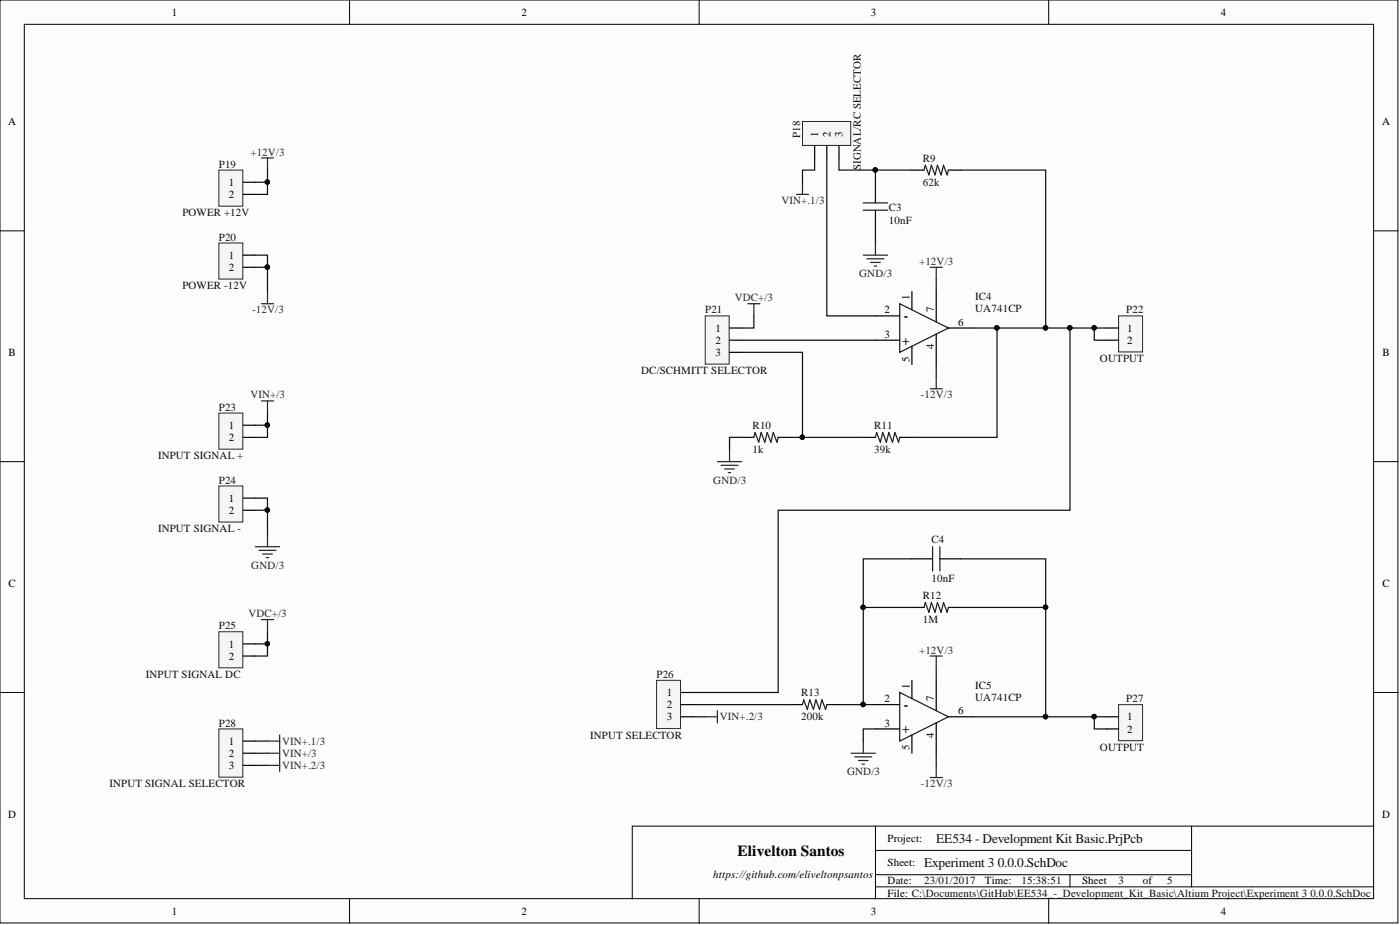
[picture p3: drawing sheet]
<svg xmlns="http://www.w3.org/2000/svg" width="292mm" height="193mm" viewBox="0 0 292 193" stroke-linecap="round" stroke-linejoin="round" font-family="sans-serif">
<defs><g id="words">
<text font-size="3.2" x="153.9" y="178.5">Elivelton Santos</text>
<g font-size="2.8" fill="#0e0e0e">
<text x="188.2" y="71.9">+</text>
<text x="188.6" y="66.8">-</text>
<text x="188.6" y="147.9">-</text>
<text x="188.2" y="153">+</text>
<text x="195.3" y="175.8">EE534 - Development Kit Basic.PrjPcb</text>
<text x="192.8" y="180.9">Experiment 3</text>
<text x="208.2" y="180.9">0.0.0.SchDoc</text>
</g>
<g font-size="2.3">
<text x="35.9" y="3.3">1</text>
<text x="108.8" y="3.3">2</text>
<text x="181.7" y="3.3">3</text>
<text x="254.7" y="3.3">4</text>
<text x="1.7" y="26.1">A</text>
<text x="170.7" y="28.6" transform="rotate(-90 170.7 28.6)">1</text>
<text x="173.3" y="28.6" transform="rotate(-90 173.3 28.6)">2</text>
<text x="175.8" y="28.6" transform="rotate(-90 175.8 28.6)">3</text>
<text x="288.4" y="26.1">A</text>
<text x="47.8" y="38.8">1</text>
<text x="47.8" y="41.3">2</text>
<text x="47.8" y="54">1</text>
<text x="47.8" y="56.5">2</text>
<text x="184.5" y="65.4">2</text>
<text x="189.8" y="62.6" transform="rotate(-90 189.8 62.6)">1</text>
<text x="194.8" y="65.1" transform="rotate(-90 194.8 65.1)">7</text>
<text x="149.3" y="69.2">1</text>
<text x="149.3" y="71.7">2</text>
<text x="184.5" y="70.5">3</text>
<text x="199.9" y="67.9">6</text>
<text x="235.2" y="69.2">1</text>
<text x="235.2" y="71.7">2</text>
<text x="1.8" y="74.3">B</text>
<text x="149.3" y="74.3">3</text>
<text x="189.8" y="75.4" transform="rotate(-90 189.8 75.4)">5</text>
<text x="194.8" y="72.9" transform="rotate(-90 194.8 72.9)">4</text>
<text x="288.4" y="74.3">B</text>
<text x="47.8" y="89.5">1</text>
<text x="47.8" y="92">2</text>
<text x="47.8" y="104.7">1</text>
<text x="47.8" y="107.2">2</text>
<text x="1.8" y="122.4">C</text>
<text x="288.4" y="122.4">C</text>
<text x="47.8" y="135.1">1</text>
<text x="47.8" y="137.6">2</text>
<text x="189.8" y="143.7" transform="rotate(-90 189.8 143.7)">1</text>
<text x="139.1" y="145.2">1</text>
<text x="139.1" y="147.8">2</text>
<text x="184.5" y="146.5">2</text>
<text x="194.8" y="146.2" transform="rotate(-90 194.8 146.2)">7</text>
<text x="199.9" y="149">6</text>
<text x="47.8" y="155.4">1</text>
<text x="139.1" y="150.3">3</text>
<text x="184.5" y="151.6">3</text>
<text x="194.8" y="154" transform="rotate(-90 194.8 154)">4</text>
<text x="235.2" y="150.3">1</text>
<text x="235.2" y="152.8">2</text>
<text x="47.8" y="157.9">2</text>
<text x="47.8" y="160.4">3</text>
<text x="189.8" y="156.5" transform="rotate(-90 189.8 156.5)">5</text>
<text x="1.7" y="170.6">D</text>
<text x="288.4" y="170.6">D</text>
<text x="185.2" y="175.6">Project:</text>
<text x="148.8" y="183.2">https://github.com/eliveltonpsantos</text>
<text x="185.2" y="180.7">Sheet:</text>
<text x="185.2" y="184.5">Date:</text>
<text x="205.5" y="184.5">Time:</text>
<text x="225.8" y="184.5">Sheet</text>
<text x="238.5" y="184.5">of</text>
<text x="35.9" y="190.8">1</text>
<text x="108.8" y="190.8">2</text>
<text x="181.7" y="190.8">3</text>
<text x="185.2" y="187">File: C:\Documents\GitHub\EE534_-_Development_Kit_Basic\Altium Project\Experiment 3</text>
<text x="254.7" y="190.8">4</text>
</g>
<g font-size="2.3" fill="#0e0e0e">
<text x="166.9" y="28.8" transform="rotate(-90 166.9 28.8)">P18</text>
<text x="45.7" y="35">P19</text>
<text x="179.6" y="35.5" transform="rotate(-90 179.6 35.5)">SIGNAL/RC SELECTOR</text>
<text x="192.5" y="33.7">R9</text>
<text x="192.5" y="38.8">62k</text>
<text x="38.1" y="45.1">POWER +12V</text>
<text x="185.4" y="44.1">C3</text>
<text x="185.4" y="46.6">10nF</text>
<text x="45.7" y="50.2">P20</text>
<text x="38.1" y="60.3">POWER -12V</text>
<text x="147.1" y="65.4">P21</text>
<text x="203.5" y="62.6">IC4</text>
<text x="203.5" y="65.1">UA741CP</text>
<text x="235" y="65.4">P22</text>
<text x="229.5" y="75.5">OUTPUT</text>
<text x="133.8" y="78.1">DC/SCHMITT SELECTOR</text>
<text x="45.7" y="85.7">P23</text>
<text x="157" y="89.5">R10</text>
<text x="182.4" y="89.5">R11</text>
<text x="33" y="95.8">INPUT SIGNAL +</text>
<text x="157" y="94.5">1k</text>
<text x="182.4" y="94.5">39k</text>
<text x="45.7" y="100.9">P24</text>
<text x="33" y="111">INPUT SIGNAL -</text>
<text x="194.3" y="113.3">C4</text>
<text x="192.5" y="124.9">R12</text>
<text x="194.3" y="121.4">10nF</text>
<text x="45.7" y="131.3">P25</text>
<text x="192.5" y="130">1M</text>
<text x="30.4" y="141.4">INPUT SIGNAL DC</text>
<text x="137" y="141.4">P26</text>
<text x="203.5" y="143.7">IC5</text>
<text x="167.2" y="145.2">R13</text>
<text x="203.5" y="146.2">UA741CP</text>
<text x="235" y="146.5">P27</text>
<text x="45.7" y="151.6">P28</text>
<text x="123.1" y="154.1">INPUT SELECTOR</text>
<text x="167.2" y="150.3">200k</text>
<text x="229.5" y="156.6">OUTPUT</text>
<text x="22.8" y="164.2">INPUT SIGNAL SELECTOR</text>
<text x="192.8" y="184.5">23/01/2017</text>
<text x="213.1" y="184.5">15:38:51</text>
<text x="233.4" y="184.5">3</text>
<text x="243.5" y="184.5">5</text>
<text x="273.4" y="187">0.0.0.SchDoc</text>
</g>
<g font-size="2.3" fill="#262626">
<text x="52.3" y="32.4">+12V/3</text>
<text x="163" y="42.6">VIN+.1/3</text>
<text x="179.3" y="57.8">GND/3</text>
<text x="191.8" y="55.3">+12V/3</text>
<text x="52.6" y="65.4">-12V/3</text>
<text x="153.3" y="62.9">VDC+/3</text>
<text x="52.3" y="83.1">VIN+/3</text>
<text x="192.1" y="83.1">-12V/3</text>
<text x="148.8" y="100.9">GND/3</text>
<text x="52.4" y="118.6">GND/3</text>
<text x="51.8" y="128.8">VDC+/3</text>
<text x="191.8" y="136.4">+12V/3</text>
<text x="58.9" y="155.4">VIN+.1/3</text>
<text x="150.2" y="150.3">VIN+.2/3</text>
<text x="58.9" y="157.9">VIN+/3</text>
<text x="58.9" y="160.4">VIN+.2/3</text>
<text x="176.7" y="161.7">GND/3</text>
<text x="192.1" y="164.2">-12V/3</text>
</g>
</g></defs>
<g fill="#fcfcfc" stroke="#000" stroke-width=".21">
<path d="M0 0h291.7v192.5h-291.7z"/>
<path d="M5.1 5.1h281.5v182.4h-281.5z"/>
</g>
<g fill="none" stroke="#000" stroke-width=".21">
<path d="M72.9 0v5.1M145.9 0v5.1M218.8 0v5.1M0 48.2h5.1M286.7 48.2h5M0 96.3h5.1M286.7 96.3h5M0 144.5h5.1M286.7 144.5h5M182.7 172.3h-50.8v15.2M182.7 177.4h65.9M248.6 172.3v12.7"/>
<path d="M286.7 172.3h-104v15.2M72.9 187.5v5.1M145.9 187.5v5.1M182.7 185h104M182.7 182.5h65.9M218.8 187.5v5.1M223.2 182.5v2.5"/>
</g>
<path d="M45.7 35.5h5v7.5h-5z" fill="#f5f5f5" stroke="#262626" stroke-width=".21"/>
<path d="M50.7 38h2.6M50.7 40.6h2.6" fill="none" stroke="#000" stroke-width=".25"/>
<path d="M45.7 50.7h5v7.5h-5z" fill="#f5f5f5" stroke="#262626" stroke-width=".21"/>
<path d="M50.7 53.2h2.6M50.7 55.8h2.6" fill="none" stroke="#000" stroke-width=".25"/>
<path d="M54.5 33h2.6M55.8 33v2.5M54.5 63.4h2.6M55.8 60.8v2.6" fill="none" stroke="#262626" stroke-width=".25"/>
<path d="M45.7 86.2h5v7.5h-5z" fill="#f5f5f5" stroke="#262626" stroke-width=".21"/>
<path d="M50.7 88.7h2.6M50.7 91.2h2.6" fill="none" stroke="#000" stroke-width=".25"/>
<path d="M54.5 83.6h2.6M55.8 83.6v2.6" fill="none" stroke="#262626" stroke-width=".25"/>
<path d="M45.7 101.4h5v7.5h-5z" fill="#f5f5f5" stroke="#262626" stroke-width=".21"/>
<path d="M182.7 65.9h5M182.7 71h5M190.3 60.8v3.8M190.3 72.2v3.8M195.3 60.8v6.4M195.3 69.7v6.3M197.9 68.4h5M50.7 103.9h2.6M50.7 106.4h2.6" fill="none" stroke="#000" stroke-width=".25"/>
<path d="M194.1 55.8h2.5M195.3 55.8v2.5M195.3 78.6v2.5M194.1 81.1h2.5M53.3 114.1h5M54 114.8h3.6M54.8 115.6h2M55.6 116.3h.5M55.8 111.5v2.6" fill="none" stroke="#262626" stroke-width=".25"/>
<path d="M187.7 63.4l10.2 5-10.2 5.1z" fill="none" stroke="#1c1c1c" stroke-width=".25"/>
<path d="M147.1 65.9h5v10.1h-5z" fill="#f5f5f5" stroke="#262626" stroke-width=".21"/>
<path d="M152.2 68.4h2.5M152.2 71h2.5M152.2 73.5h2.5" fill="none" stroke="#000" stroke-width=".25"/>
<path d="M156 63.4h2.6M157.3 63.4v2.5" fill="none" stroke="#262626" stroke-width=".25"/>
<path d="M45.7 131.8h5v7.5h-5z" fill="#f5f5f5" stroke="#262626" stroke-width=".21"/>
<path d="M154.7 91.2h2.6M162.4 91.2h2.5M180.1 91.2h2.6M187.7 91.2h2.6M50.7 134.3h2.6M50.7 136.9h2.6" fill="none" stroke="#000" stroke-width=".25"/>
<path d="M149.7 96.3h5M150.4 97.1h3.6M151.2 97.8h2M152 98.6h.5M152.2 93.8v2.5M54.5 129.3h2.6M55.8 129.3v2.5" fill="none" stroke="#262626" stroke-width=".25"/>
<path d="M157.3 91.2l.2-1 .8 2.1 .5-2.1 .8 2.1 .5-2.1 .7 2.1 .5-2.1 .8 2.1 .3-1.1M182.7 91.2l.2-1 .8 2.1 .5-2.1 .7 2.1 .5-2.1 .8 2.1 .5-2.1 .8 2.1 .2-1.1" fill="none" stroke="#1c1c1c" stroke-width=".25"/>
<path d="M167.4 25.3h10.1v5h-10.1z" fill="#f5f5f5" stroke="#262626" stroke-width=".21"/>
<path d="M170 30.4v2.6M172.5 30.4v2.6M175 30.4v2.6M182.7 38v4.3M190.3 35.5h2.5M197.9 35.5h2.5M182.7 43.8v4.4" fill="none" stroke="#000" stroke-width=".25"/>
<path d="M180.1 53.2h5.1M180.9 54h3.5M181.6 54.7h2.1M182.4 55.5h.5M182.7 50.7v2.5M55.8 157.1h2.5M58.3 155.9v2.5" fill="none" stroke="#262626" stroke-width=".25"/>
<path d="M192.8 35.5l.3-1 .7 2 .5-2 .8 2 .5-2 .8 2 .5-2 .7 2 .3-1M180.1 43.8h5.1M180.1 42.3h5.1" fill="none" stroke="#1c1c1c" stroke-width=".25"/>
<path d="M233.4 65.9h5v7.5h-5z" fill="#f5f5f5" stroke="#262626" stroke-width=".21"/>
<path d="M230.9 68.4h2.5M230.9 71h2.5" fill="none" stroke="#000" stroke-width=".25"/>
<path d="M45.7 152.1h5v10h-5z" fill="#f5f5f5" stroke="#262626" stroke-width=".21"/>
<g fill="none" stroke="#000" stroke-width=".25">
<path d="M190.3 116.6h4.3M196.1 116.6h4.3M190.3 126.7h2.5M197.9 126.7h2.5M50.7 154.6h2.6M50.7 157.1h2.6M50.7 159.7h2.6M164.9 147h2.5M172.5 147h2.5M182.7 147h5M182.7 152.1h5M190.3 141.9v3.8"/>
<path d="M190.3 153.3v3.8M195.3 141.9v6.4M195.3 150.8v6.3M197.9 149.5h5"/>
</g>
<g fill="none" stroke="#262626" stroke-width=".25">
<path d="M167.4 38v2.6M166.2 40.6h2.5M194.1 136.9h2.5M195.3 136.9v2.5M55.8 154.6h2.5M55.8 159.7h2.5M58.3 153.3v2.6M58.3 158.4v2.5M147.1 149.5h2.6M149.7 148.3v2.5M177.6 157.1h5.1M178.3 157.9h3.6"/>
<path d="M179.1 158.7h2M179.9 159.4h.5M180.1 154.6v2.5M195.3 159.7v2.5M194.1 162.2h2.5"/>
</g>
<path d="M194.6 114.1v5M196.1 114.1v5M192.8 126.7l.3-1 .7 2 .5-2 .8 2 .5-2 .8 2 .5-2 .7 2 .3-1M167.4 147l.3-1 .7 2 .6-2 .7 2 .5-2 .8 2 .5-2 .8 2 .2-1M187.7 144.5l10.2 5-10.2 5.1z" fill="none" stroke="#1c1c1c" stroke-width=".25"/>
<path d="M233.4 147h5v7.5h-5z" fill="#f5f5f5" stroke="#262626" stroke-width=".21"/>
<path d="M230.9 149.5h2.5M230.9 152.1h2.5" fill="none" stroke="#000" stroke-width=".25"/>
<path d="M137 141.9h5v10.1h-5z" fill="#f5f5f5" stroke="#262626" stroke-width=".21"/>
<path d="M142.1 144.5h2.5M142.1 147h2.5M142.1 149.5h2.5" fill="none" stroke="#000" stroke-width=".25"/>
<g fill="none" stroke="#0e0e0e" stroke-width=".25">
<path d="M55.8 35.5v2.5h-2.5M55.8 38v2.6h-2.5M170 33v2.5h-2.6v2.5M172.5 33v32.9h10.2M175 33v2.5h15.3M182.7 35.5v2.5M200.4 35.5h17.8v32.9h-10.2M53.3 55.8h2.5v5M53.3 53.2h2.5v2.6M182.7 48.2v2.5M195.3 58.3v2.5M154.7 73.5h12.7v17.7"/>
<path d="M154.7 71h28M157.3 65.9v2.5h-2.6M195.3 76v2.6M202.9 68.4h5.1v22.8h-17.7M218.2 68.4h12.7M223.2 68.4v38h-60.8v38.1h-17.8M228.3 68.4v2.6h2.6M53.3 88.7h2.5M55.8 86.2v5h-2.5M154.7 91.2h-2.5v2.6M164.9 91.2h15.2M53.3 103.9h2.5v7.6"/>
<path d="M53.3 106.4h2.5M190.3 116.6h-10.2v10.1M200.4 116.6h17.8v10.1M55.8 131.8v2.5h-2.5M55.8 134.3v2.6h-2.5M190.3 126.7h-10.2v20.3M195.3 139.4v2.5M200.4 126.7h17.8v22.8h-15.3M53.3 157.1h2.5M53.3 159.7h2.5M53.3 154.6h2.5M144.6 149.5h2.5"/>
<path d="M144.6 147h20.3M175 147h7.7M182.7 152.1h-2.6v2.5M195.3 157.1v2.6M218.2 149.5h12.7M228.3 149.5v2.6h2.6"/>
</g>
<g fill="#0e0e0e" stroke="#0e0e0e" stroke-width=".21">
<circle cx="55.8" cy="38" r=".47"/>
<circle cx="55.8" cy="55.7" r=".47"/>
<circle cx="55.8" cy="88.7" r=".47"/>
<circle cx="55.8" cy="106.4" r=".47"/>
<circle cx="55.8" cy="134.3" r=".47"/>
<circle cx="167.4" cy="91.2" r=".47"/>
<circle cx="208" cy="68.4" r=".47"/>
<circle cx="218.1" cy="68.4" r=".47"/>
<circle cx="182.6" cy="35.4" r=".47"/>
<circle cx="228.3" cy="68.4" r=".47"/>
<circle cx="218.1" cy="149.5" r=".47"/>
<circle cx="218.1" cy="126.7" r=".47"/>
<circle cx="180.1" cy="126.7" r=".47"/>
<circle cx="180.1" cy="147" r=".47"/>
<circle cx="228.3" cy="149.5" r=".47"/>
<circle cx="223.2" cy="68.4" r=".47"/>
</g>
<use href="#words"/>
</svg>
